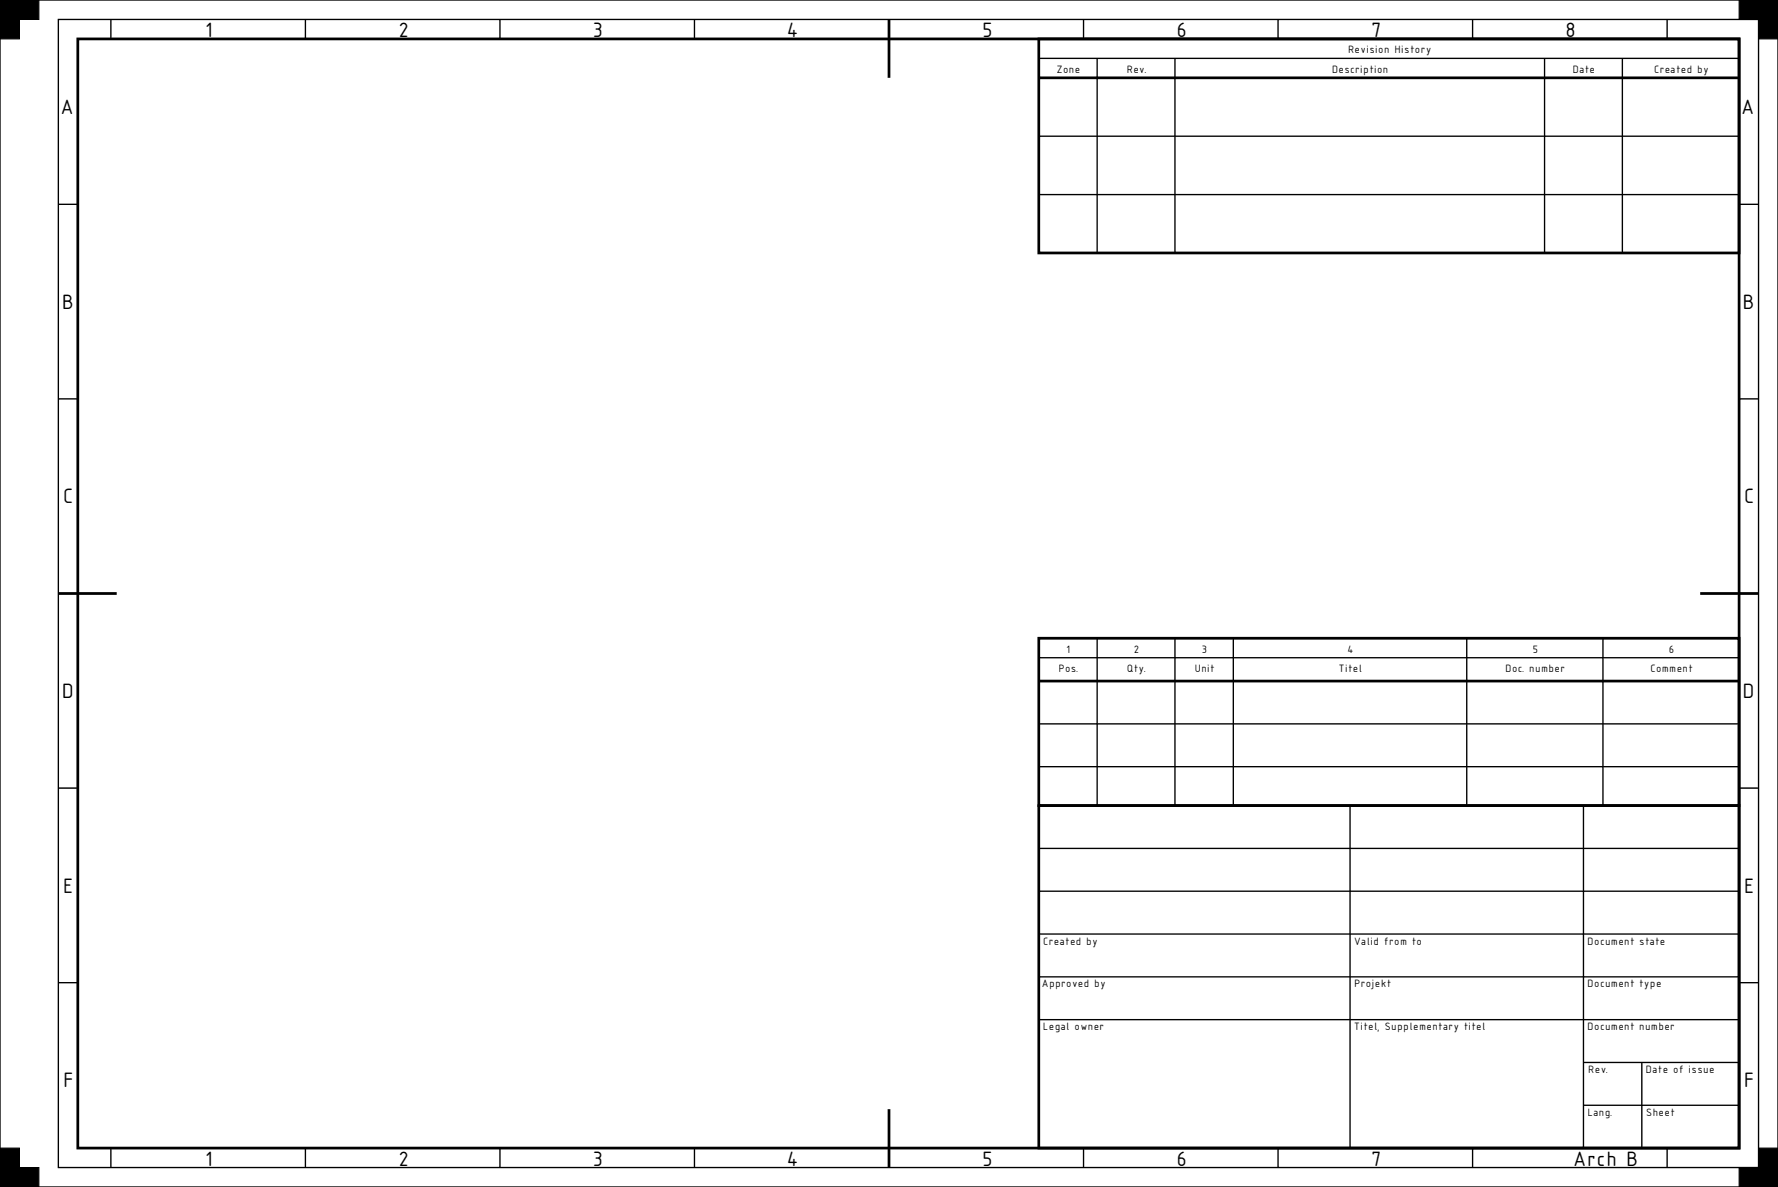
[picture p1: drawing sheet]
<svg xmlns="http://www.w3.org/2000/svg" width="457mm" height="305mm" viewBox="0 0 457 305" stroke-linecap="round" stroke-linejoin="round" font-family="sans-serif">
<defs><g id="words">
<g font-size="5">
<text x="52.3" y="9.6">1</text>
<text x="102.1" y="9.6">2</text>
<text x="152.1" y="9.6">3</text>
<text x="202.1" y="9.6">4</text>
<text x="252" y="9.6">5</text>
<text x="302" y="9.6">6</text>
<text x="352.1" y="9.6">7</text>
<text x="402" y="9.6">8</text>
<text x="15.7" y="29.3">A</text>
<text x="447.7" y="29.3">A</text>
<text x="15.6" y="79.3">B</text>
<text x="447.6" y="79.3">B</text>
<text x="15.8" y="129.3">C</text>
<text x="447.8" y="129.3">C</text>
<text x="15.6" y="179.3">D</text>
<text x="447.6" y="179.3">D</text>
<text x="15.8" y="229.3">E</text>
<text x="447.8" y="229.3">E</text>
<text x="15.7" y="279.3">F</text>
<text x="447.7" y="279.3">F</text>
<text x="52.3" y="299.6">1</text>
<text x="102.1" y="299.6">2</text>
<text x="152.1" y="299.6">3</text>
<text x="202.1" y="299.6">4</text>
<text x="252" y="299.6">5</text>
<text x="302" y="299.6">6</text>
<text x="352.1" y="299.6">7</text>
<text x="404.5" y="299.6">Arch B</text>
</g>
<g font-size="2.6">
<text x="346.2" y="13.7">Revision History</text>
<text x="271.4" y="18.7">Zone</text>
<text x="289.3" y="18.7">Rev.</text>
<text x="342.2" y="18.7">Description</text>
<text x="404.1" y="18.7">Date</text>
<text x="424.9" y="18.7">Created by</text>
<text x="273.9" y="167.7">1</text>
<text x="291.3" y="167.7">2</text>
<text x="308.8" y="167.7">3</text>
<text x="346.3" y="167.7">4</text>
<text x="393.7" y="167.7">5</text>
<text x="428.7" y="167.7">6</text>
<text x="271.9" y="172.7">Pos.</text>
<text x="289.5" y="172.7">Qty.</text>
<text x="306.9" y="172.7">Unit</text>
<text x="344" y="172.7">Titel</text>
<text x="386.8" y="172.7">Doc. number</text>
<text x="423.9" y="172.7">Comment</text>
<text x="267.9" y="242.7">Created by</text>
<text x="347.9" y="242.7">Valid from to</text>
<text x="407.9" y="242.7">Document state</text>
<text x="267.9" y="253.7">Approved by</text>
<text x="347.9" y="253.7">Projekt</text>
<text x="407.9" y="253.7">Document type</text>
<text x="267.9" y="264.7">Legal owner</text>
<text x="347.9" y="264.7">Titel, Supplementary titel</text>
<text x="407.9" y="264.7">Document number</text>
<text x="407.9" y="275.7">Rev.</text>
<text x="422.9" y="275.7">Date of issue</text>
<text x="407.9" y="286.7">Lang.</text>
<text x="422.9" y="286.7">Sheet</text>
</g>
</g></defs>
<g fill="#000" stroke="#000" stroke-width=".26">
<path d="M0 0h5v10h-5z" fill-rule="evenodd"/>
<path d="M0 0h10v5h-10z" fill-rule="evenodd"/>
<path d="M452 0h5v10h-5z" fill-rule="evenodd"/>
<path d="M447 0h10v5h-10z" fill-rule="evenodd"/>
<path d="M0 295h5v10h-5z" fill-rule="evenodd"/>
<path d="M0 300h10v5h-10z" fill-rule="evenodd"/>
<path d="M452 295h5v10h-5z" fill-rule="evenodd"/>
<path d="M447 300h10v5h-10z" fill-rule="evenodd"/>
</g>
<g fill="none" stroke="#000" stroke-width=".35">
<path d="M0 0h457v305h-457zM15 5h437v295h-437zM28.5 5v5M78.5 5v5M128.5 5v5M178.5 5v5M267 15h180M267 20h180M278.5 5v5M282 15v50M302 15v50M328.5 5v5"/>
<path d="M378.5 5v5M397 15v50M417 15v50M428.5 5v5M267 35h180M15 52.5h5M267 50h180M447 52.5h5M15 102.5h5M447 102.5h5M267 169h180M282 164v43"/>
<path d="M302 164v43M317 164v43M377 164v43M412 164v43M267 197h180M267 186h180M15 202.5h5M267 218h180M347 207v88M407 207v88M447 202.5h5M267 240h180"/>
<path d="M267 229h180M15 252.5h5M267 251h180M447 252.5h5M267 262h180M407 273h40M422 273v22M28.5 295v5M78.5 295v5M128.5 295v5M178.5 295v5M278.5 295v5"/>
<path d="M328.5 295v5M378.5 295v5M407 284h40M428.5 295v5"/>
</g>
<path d="M20 10h427v285h-427zM228.5 5v15M267 10h180v55h-180zM267 20h180M15 152.5h15M437 152.5h15M267 164h180v43h-180zM267 175h180M267 207h180v88h-180zM228.5 285v15" fill="none" stroke="#000" stroke-width=".7" stroke-linecap="butt"/>
<use href="#words"/>
</svg>
